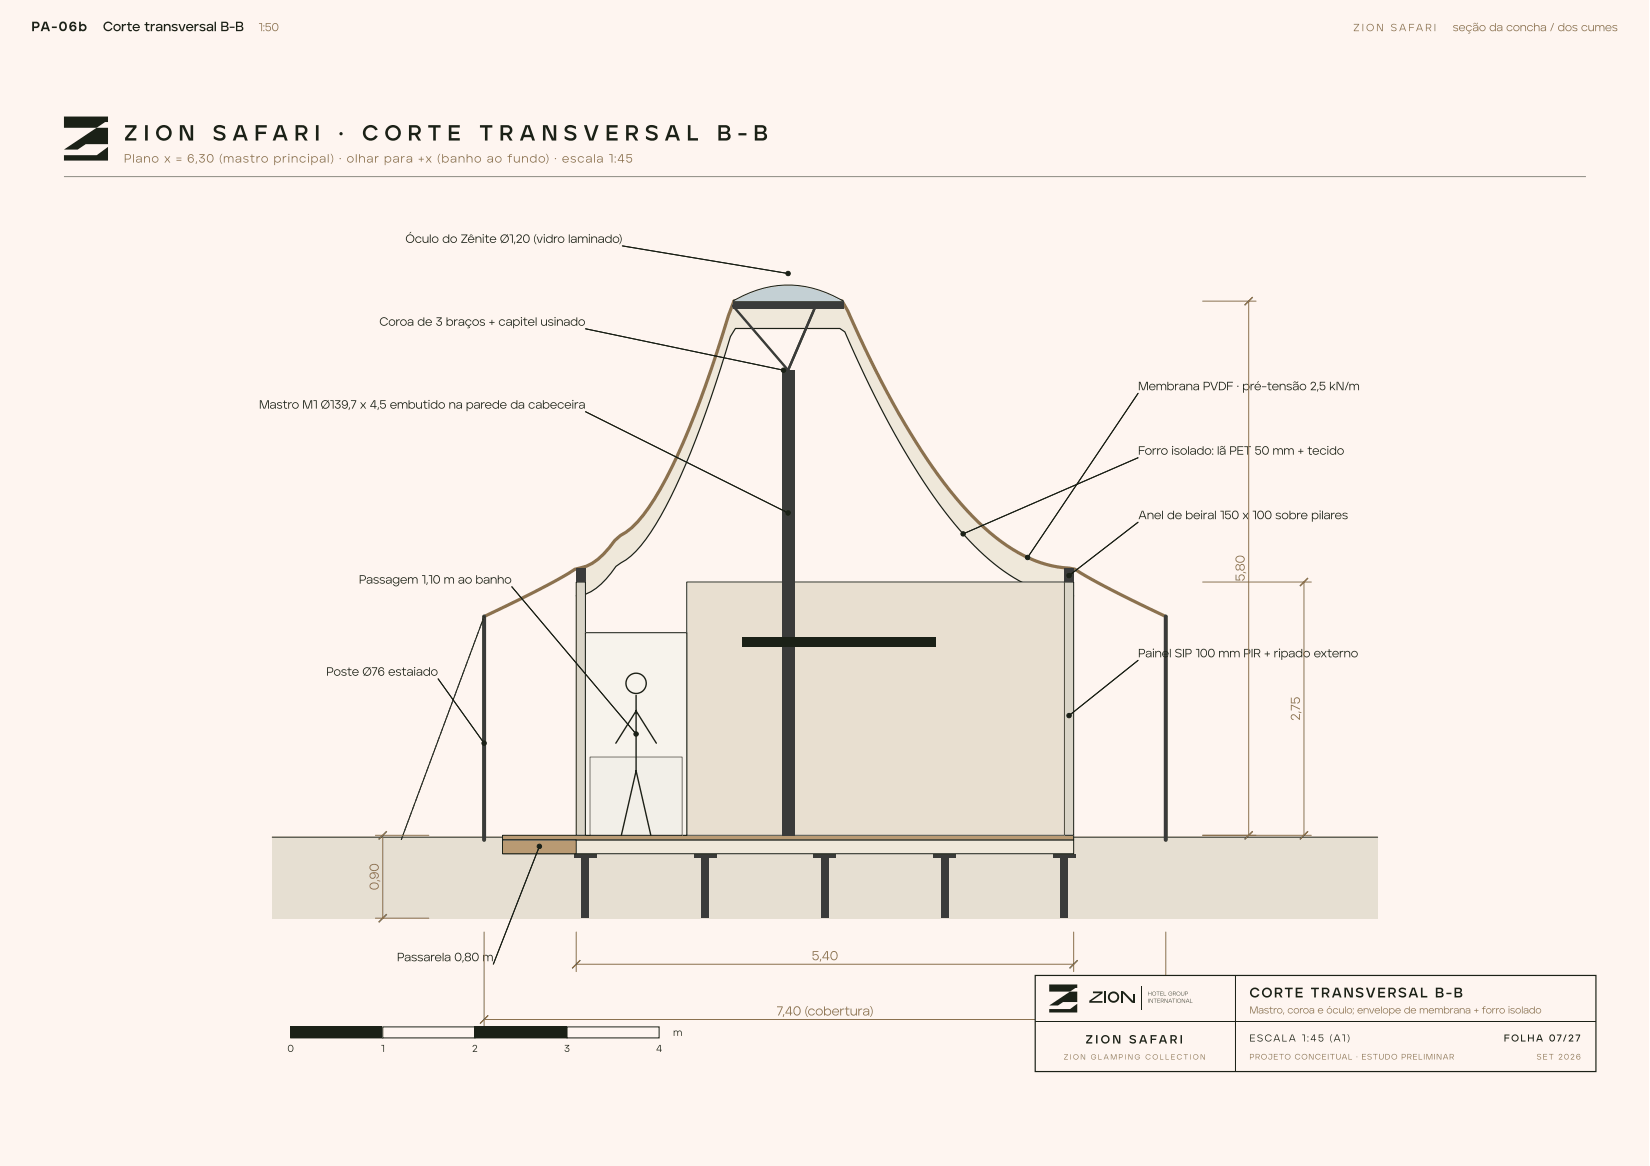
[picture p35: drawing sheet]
<svg xmlns="http://www.w3.org/2000/svg" width="420mm" height="297mm" viewBox="0 0 420 297" stroke-linecap="round" stroke-linejoin="round" font-family="sans-serif">
<defs><g id="words">
<g font-size="5.6" fill="#1b2117">
<text x="31.6" y="35.8">Z I O N</text>
<text x="54.2" y="35.8">S A F A R I</text>
<text x="86.2" y="35.8">·</text>
<text x="92.2" y="35.8">C O R T E</text>
<text x="122" y="35.8">T R A N S V E R S A L</text>
<text x="182.6" y="35.8">B - B</text>
</g>
<text font-size="3.6" fill="#1b2117" x="318.2" y="254.1">CORTE TRANSVERSAL B-B</text>
<g font-size="3.4" fill="#1b2117">
<text x="8" y="7.9">PA-06b</text>
<text x="26.2" y="7.9">Corte transversal B-B</text>
</g>
<g font-size="3.3" fill="#8b714e">
<text x="317" y="148.1" transform="rotate(-90 317 148.1)">5,80</text>
<text x="331.1" y="183.6" transform="rotate(-90 331.1 183.6)">2,75</text>
<text x="96.5" y="226.7" transform="rotate(-90 96.5 226.7)">0,90</text>
<text x="206.7" y="244.6">5,40</text>
<text x="197.8" y="258.7">7,40 (cobertura)</text>
</g>
<text font-size="3.1" fill="#8b714e" x="31.6" y="41.4">Plano x = 6,30 (mastro principal) · olhar para +x (banho ao fundo) · escala 1:45</text>
<g font-size="3.1" fill="#1b2117">
<text x="103.2" y="61.9">Óculo do Zênite Ø1,20 (vidro laminado)</text>
<text x="96.6" y="83">Coroa de 3 braços + capitel usinado</text>
<text x="289.8" y="99.4">Membrana PVDF · p</text>
<text x="318.3" y="99.4">ré-tensão 2,5 kN/m</text>
<text x="66" y="104.1">Mastro M1 Ø139,7 x 4,5 embutido na parede da cabeceira</text>
<text x="289.8" y="115.8">Forro isolado: lã PET</text>
<text x="319.5" y="115.8">50 mm + tecido</text>
<text x="289.8" y="132.2">Anel de beiral 150 x</text>
<text x="318.9" y="132.2">100 sobre pilares</text>
<text x="91.4" y="148.7">Passagem 1,10 m ao banho</text>
<text x="289.8" y="167.4">Paine</text>
<text x="297.7" y="167.4">l SIP 100 mm P</text>
<text x="318.5" y="167.4">IR + ripado externo</text>
<text x="83.1" y="172.1">Poste Ø76 estaiado</text>
<text x="101.1" y="244.9">Passarela 0,80 m</text>
<text x="276.5" y="265.8">Z I O N S A FA R I</text>
</g>
<g font-size="2.9" fill="#8b714e">
<text x="65.8" y="7.9">1:50</text>
<text x="370" y="7.9">seção da concha / dos cumes</text>
</g>
<text font-size="2.6" fill="#8b714e" x="344.6" y="7.9">Z I O N S A FA R I</text>
<g font-size="2.5" fill="#1b2117">
<text x="171.4" y="263.9">m</text>
<text x="73.2" y="268">0</text>
<text x="97" y="268">1</text>
<text x="120.2" y="268">2</text>
<text x="143.7" y="268">3</text>
<text x="167.1" y="268">4</text>
<text x="318.2" y="265.3">ESCALA 1:45 (A1)</text>
<text x="383" y="265.3">FOLHA 07/27</text>
</g>
<text font-size="2.5" fill="#8b714e" x="318.2" y="258.2">Mastro, coroa e óculo; envelope de membrana + forro isolado</text>
<g font-size="2" fill="#8b714e">
<text x="318.2" y="269.9">PROJETO CONCEITUAL · ESTUDO PRELIMINAR</text>
<text x="391.3" y="269.9">SET 2026</text>
</g>
<text font-size="1.9" fill="#8b714e" x="270.9" y="269.9">Z I O N G L A M P I N G C O L L E C T I O N</text>
<g font-size="1.5" fill="#1b2117">
<text x="292.3" y="255.4">INTERNATIONAL</text>
<text x="292.3" y="253.6">HOTEL</text>
<text x="297.5" y="253.6">GROUP</text>
</g>
</g></defs>
<path d="M0 0h419.9v297h-419.9z" fill="#fef5f0"/>
<g fill="#1b2117">
<path d="M16.3 29.7h11.2v1.4h-.7l-2.2 1.4h-8.3z"/>
<path d="M16.3 38.1l8.3-5.6h2.9v4.2h-5.7l-2 1.4z"/>
<path d="M16.3 39.5h8.3l2.9-2.1v3.5h-11.2z"/>
</g>
<path d="M16.3 45h387.6" fill="none" stroke="#1b2117" stroke-width=".25"/>
<path d="M69.3 213.2h281.5v20.7h-281.5z" fill="#e6dfd2"/>
<path d="M69.3 213.2h281.5" fill="none" stroke="#1b2117" stroke-width=".25"/>
<g fill="#3a3b3a">
<path d="M270.1 217.9h1.9v16h-1.9z"/>
<path d="M268.3 217.5h5.6v.9h-5.6z"/>
<path d="M239.6 217.9h1.9v16h-1.9z"/>
<path d="M237.8 217.5h5.6v.9h-5.6z"/>
<path d="M209.1 217.9h1.9v16h-1.9z"/>
<path d="M207.3 217.5h5.6v.9h-5.6z"/>
<path d="M178.6 217.9h1.9v16h-1.9z"/>
<path d="M176.8 217.5h5.6v.9h-5.6z"/>
<path d="M148.2 217.9h1.8v16h-1.8z"/>
<path d="M146.3 217.5h5.6v.9h-5.6z"/>
</g>
<path d="M128 213.9h145.4v3.6h-145.4z" fill="#efe8da"/>
<path d="M128 213.9h145.4v3.6h-145.4z" fill="none" stroke="#1b2117" stroke-width=".25"/>
<path d="M128 212.8h145.4v1.1h-145.4z" fill="#b99a73"/>
<path d="M128 212.8h145.4v1.1h-145.4z" fill="none" stroke="#1b2117" stroke-width=".25"/>
<path d="M128 213.9h18.7v3.6h-18.7z" fill="#b99a73"/>
<path d="M128 213.9h18.7v3.6h-18.7z" fill="none" stroke="#1b2117" stroke-width=".25"/>
<path d="M186.9 76.6h27.5l1.5 2.5a221.5 221.5 0 0 0 24.6 44 62.2 62.2 0 0 0 20.2 18.4 28.3 28.3 0 0 0 11.6 3.2l1.1 7.1a32.3 32.3 0 0 1-20.2-8.2 97.1 97.1 0 0 1-20.3-24.6 260 260 0 0 1-17.7-34.5l-1.3-.8h-26.6l-1.3 2a254.6 254.6 0 0 1-16.5 43.4l-1.2 2.3a35.9 35.9 0 0 1-8.9 11.2l-2.5 1.7a18 18 0 0 1-7.6 7l-2.6 .5 1.2-7.2a12.3 12.3 0 0 0 7.2-5l1.5-1.9 1.4-1.3a24.2 24.2 0 0 0 8.7-9.3 168.8 168.8 0 0 0 14.5-33.1l4.3-13.6z" fill="#efe8da"/>
<path d="M123.3 157a243.3 243.3 0 0 0 23.1-12 12.8 12.8 0 0 0 8.7-5.4l1.5-1.9 1.4-1.3a24.2 24.2 0 0 0 8.7-9.3 168.8 168.8 0 0 0 14.5-33.1l4.3-13.6 1.4-3.8h27.5l1.5 2.5a221.5 221.5 0 0 0 24.6 44 62.2 62.2 0 0 0 20.2 18.4 28.3 28.3 0 0 0 11.6 3.2l1.4 .3a243.3 243.3 0 0 0 23.2 12" fill="none" stroke="#8b714e" stroke-width=".82"/>
<path d="M146.7 151.8a10.7 10.7 0 0 0 7.6-4.3l2.6-3.2a23.1 23.1 0 0 0 8.8-8.7 157.7 157.7 0 0 0 15.2-34l5.1-15.9 1.3-2h26.6l1.3 .8a222.7 222.7 0 0 0 25.3 45.7 62.1 62.1 0 0 0 20.3 18.4 27.9 27.9 0 0 0 12.6 3.2" fill="none" stroke="#1b2117" stroke-width=".31"/>
<path d="M271.1 148.3h2.3v64.5h-2.3z" fill="#d9d4c7"/>
<path d="M271.1 148.3h2.3v64.5h-2.3z" fill="none" stroke="#1b2117" stroke-width=".25"/>
<path d="M146.7 148.3h2.4v64.5h-2.4z" fill="#d9d4c7"/>
<path d="M146.7 148.3h2.4v64.5h-2.4z" fill="none" stroke="#1b2117" stroke-width=".25"/>
<g fill="#3a3b3a">
<path d="M271.1 144.7h2.3v3.6h-2.3z"/>
<path d="M146.7 144.7h2.4v3.6h-2.4z"/>
</g>
<path d="M174.9 148.3h96.2v64.5h-96.2z" fill="#ede3d3"/>
<path d="M174.9 148.3h96.2v64.5h-96.2z" fill="none" stroke="#1b2117" stroke-width=".25"/>
<path d="M174.9 148.3h96.2v64.5h-96.2z" fill="#d9d4c7"/>
<path d="M199.1 94.3h3.2v118.5h-3.2z" fill="#3a3b3a"/>
<path d="M186.6 77.9l14.1 16.4zM207.7 77.9l-7 16.4z" fill="#000"/>
<path d="M186.6 77.9l14.1 16.4 7-16.4" fill="none" stroke="#3a3b3a" stroke-width=".61"/>
<path d="M186.6 76.7h28.2v1.9h-28.2z" fill="#3a3b3a"/>
<path d="M186.6 76.7a26.2 26.2 0 0 1 28.2 0z" fill="#bfd0d6"/>
<path d="M186.6 76.7a26.2 26.2 0 0 1 28.2 0" fill="none" stroke="#1b2117" stroke-width=".25"/>
<path d="M149.1 161.2h25.8v51.6h-25.8z" fill="#f7f3ec"/>
<path d="M149.1 161.2h25.8v51.6h-25.8z" fill="none" stroke="#1b2117" stroke-width=".25"/>
<path d="M150.3 192.8h23.4v20h-23.4z" fill="#efede6"/>
<path d="M150.3 192.8h23.4v20h-23.4z" fill="none" stroke="#1b2117" stroke-width=".25"/>
<path d="M189 162.3h49.2v2.4h-49.2z" fill="#1b2117"/>
<path d="M123.3 157v56.9M296.9 157v56.9" fill="none" stroke="#3a3b3a" stroke-width="1"/>
<path d="M123.3 157l-21.1 56.9z" fill="#000"/>
<path d="M123.2 157l.2 .1-.6 1.3zM122.5 158.9l.2 .1-.6 1.3zM121.8 160.8l.2 .1-.6 1.3zM121.1 162.7l.2 .1-.6 1.3zM120.4 164.6l.2 .1-.6 1.3zM119.6 166.5l.3 .1-.7 1.3zM118.9 168.4l.2 .2-.6 1.2zM118.2 170.3l.2 .2-.6 1.2zM117.5 172.3l.2 .1-.6 1.3zM116.8 174.2l.2 .1-.6 1.3zM116.1 176.1l.2 .1-.6 1.3zM115.4 178l.2 .1-.6 1.3zM114.7 179.9l.2 .1-.6 1.3zM114 181.8l.2 .2-.6 1.2zM113.3 183.7l.2 .2-.6 1.2zM112.5 185.6l.3 .2-.6 1.2zM111.8 187.6l.3 .1-.7 1.3zM111.1 189.5l.2 .1-.6 1.3zM110.4 191.4l.2 .1-.6 1.3zM109.7 193.3l.2 .1-.6 1.3zM109 195.2l.2 .1-.6 1.3zM108.3 197.1l.2 .2-.6 1.2zM107.6 199l.2 .2-.6 1.2zM106.9 200.9l.2 .2-.6 1.2zM106.2 202.9l.2 .1-.6 1.3zM105.5 204.8l.2 .1-.6 1.3zM104.7 206.7l.3 .1-.7 1.3zM104 208.6l.2 .1-.6 1.3zM103.3 210.5l.2 .1-.6 1.3zM102.6 212.4l.2 .2-.6 1.2z" fill="#3a3b3a"/>
<g fill="none" stroke="#1b2117" stroke-width=".35">
<path d="M162 177.1v19.3M156.8 189.3l5.2-8.2 5.2 8.2M162 196.4l-3.8 16.4M162 196.4l3.7 16.4"/>
<circle cx="162" cy="174.1" r="2.58"/>
</g>
<path d="M158.5 62.6l42.2 7.1z" fill="#000"/>
<path d="M158.5 62.6l42.2 7.1" fill="none" stroke="#1b2117" stroke-width=".25"/>
<circle cx="200.7" cy="69.7" r=".56" fill="#1b2117"/>
<g fill="none" stroke="#1b2117" stroke-width=".25">
<path d="M149.1 83.7l50.4 10.6"/>
<circle cx="200.7" cy="69.7" r=".56"/>
</g>
<path d="M149.1 83.7l50.4 10.6z" fill="#000"/>
<circle cx="199.5" cy="94.3" r=".56" fill="#1b2117"/>
<g fill="none" stroke="#1b2117" stroke-width=".25">
<path d="M149.1 104.9l51.6 25.8"/>
<circle cx="199.5" cy="94.3" r=".56"/>
</g>
<path d="M149.1 104.9l51.6 25.8z" fill="#000"/>
<circle cx="200.7" cy="130.7" r=".56" fill="#1b2117"/>
<g fill="none" stroke="#1b2117" stroke-width=".25">
<path d="M289.8 100.2l-28.1 41.8"/>
<circle cx="200.7" cy="130.7" r=".56"/>
</g>
<path d="M289.8 100.2l-28.1 41.8z" fill="#000"/>
<circle cx="261.7" cy="142" r=".56" fill="#1b2117"/>
<g fill="none" stroke="#1b2117" stroke-width=".25">
<path d="M289.8 116.6l-44.5 19.4"/>
<circle cx="261.7" cy="142" r=".56"/>
</g>
<path d="M245.3 136l44.5-19.4z" fill="#000"/>
<circle cx="245.3" cy="136" r=".56" fill="#1b2117"/>
<g fill="none" stroke="#1b2117" stroke-width=".25">
<path d="M289.8 133l-17.5 13.6"/>
<circle cx="245.3" cy="136" r=".56"/>
</g>
<path d="M272.3 146.6l17.5-13.6z" fill="#000"/>
<circle cx="272.3" cy="146.6" r=".56" fill="#1b2117"/>
<g fill="none" stroke="#1b2117" stroke-width=".25">
<path d="M289.8 168.2l-17.5 14.1"/>
<circle cx="272.3" cy="146.6" r=".56"/>
</g>
<path d="M272.3 182.3l17.5-14.1z" fill="#000"/>
<circle cx="272.3" cy="182.3" r=".56" fill="#1b2117"/>
<g fill="none" stroke="#1b2117" stroke-width=".25">
<path d="M111.6 172.9l11.7 16.4"/>
<circle cx="272.3" cy="182.3" r=".56"/>
</g>
<path d="M111.6 172.9l11.7 16.4z" fill="#000"/>
<circle cx="123.3" cy="189.3" r=".56" fill="#1b2117"/>
<g fill="none" stroke="#1b2117" stroke-width=".25">
<path d="M137.4 215.6l-11.8 30"/>
<circle cx="123.3" cy="189.3" r=".56"/>
</g>
<path d="M137.4 215.6l-11.8 30z" fill="#000"/>
<circle cx="137.4" cy="215.6" r=".56" fill="#1b2117"/>
<g fill="none" stroke="#1b2117" stroke-width=".25">
<path d="M130.3 149.4l31.7 37.6"/>
<circle cx="137.4" cy="215.6" r=".56"/>
</g>
<path d="M130.3 149.4l31.7 37.6z" fill="#000"/>
<circle cx="162" cy="187" r=".56" fill="#1b2117"/>
<circle cx="162" cy="187" r=".56" fill="none" stroke="#1b2117" stroke-width=".25"/>
<g fill="none" stroke="#8b714e" stroke-width=".25">
<path d="M306.3 76.7h13.6M318 76.7v136.1M306.3 148.3h27.7M332.1 148.3v64.5M95.6 212.8h13.6M97.5 212.8v21.1M306.3 212.8h27.7M95.6 233.9h13.6M123.3 237.4v24.2M146.7 237.4v10.1M273.4 237.4v10.1M296.9 237.4v24.2"/>
<path d="M123.3 259.7h173.6M146.7 245.6h126.7"/>
</g>
<path d="M317 77.7l2-2zM331.1 149.3l2-2.1zM96.5 213.8l2-2zM317 213.8l2-2zM333.1 211.8l-2 2zM96.5 234.9l2-2zM145.7 246.6l2.1-2zM272.4 246.6l2-2zM122.3 260.7l2-2zM295.9 260.7l2-2z" fill="#000"/>
<path d="M319 75.7l-2 2M333.1 147.2l-2 2.1M98.5 211.8l-2 2M319 211.8l-2 2M333.1 211.8l-2 2M98.5 232.9l-2 2M124.3 258.7l-2 2M147.8 244.6l-2.1 2M274.4 244.6l-2 2M297.9 258.7l-2 2" fill="none" stroke="#8b714e" stroke-width=".28"/>
<path d="M74 261.6h23.5v2.8h-23.5z" fill="#1b2117"/>
<path d="M74 261.6h23.5v2.8h-23.5z" fill="none" stroke="#1b2117" stroke-width=".25"/>
<path d="M97.5 261.6h23.4v2.8h-23.4z" fill="#fef5f0"/>
<path d="M97.5 261.6h23.4v2.8h-23.4z" fill="none" stroke="#1b2117" stroke-width=".25"/>
<path d="M120.9 261.6h23.5v2.8h-23.5z" fill="#1b2117"/>
<path d="M120.9 261.6h23.5v2.8h-23.5z" fill="none" stroke="#1b2117" stroke-width=".25"/>
<path d="M144.4 261.6h23.5v2.8h-23.5z" fill="#fef5f0"/>
<path d="M144.4 261.6h23.5v2.8h-23.5z" fill="none" stroke="#1b2117" stroke-width=".25"/>
<path d="M263.6 248.5h142.8v24.5h-142.8z" fill="#fef5f0"/>
<path d="M263.6 248.5h142.8v24.5h-142.8z" fill="none" stroke="#1b2117" stroke-width=".31"/>
<path d="M314.6 248.5v24.5M263.6 260.2h142.8" fill="none" stroke="#1b2117" stroke-width=".25"/>
<g fill="#1b2117">
<path d="M267.2 250.8h7.1v.9h-.4l-1.4 .9h-5.3z"/>
<path d="M267.2 256.1l5.3-3.5h1.8v2.6h-3.6l-1.3 .9z"/>
<path d="M267.2 257h5.3l1.8-1.3v2.2h-7.1z"/>
<path d="M278.3 252.6h2.5v.4l-2.9 2h2.9v.4h-3.4v-.5l2.7-1.9h-1.8z"/>
<path d="M281.3 252.6h.4v2.8h-.4z"/>
</g>
<circle cx="283.6" cy="254" r="1.2" fill="none" stroke="#1b2117" stroke-width=".47"/>
<path d="M285.6 252.6v2.8" fill="none" stroke="#1b2117" stroke-width=".42"/>
<g fill="#1b2117">
<path d="M285.6 252.6h.6l2.8 2.8h-.7z"/>
<path d="M288.6 253.4h.5v2h-.5z"/>
</g>
<path d="M290.7 251.3v6.1" fill="none" stroke="#1b2117" stroke-width=".25"/>
<use href="#words"/>
</svg>
